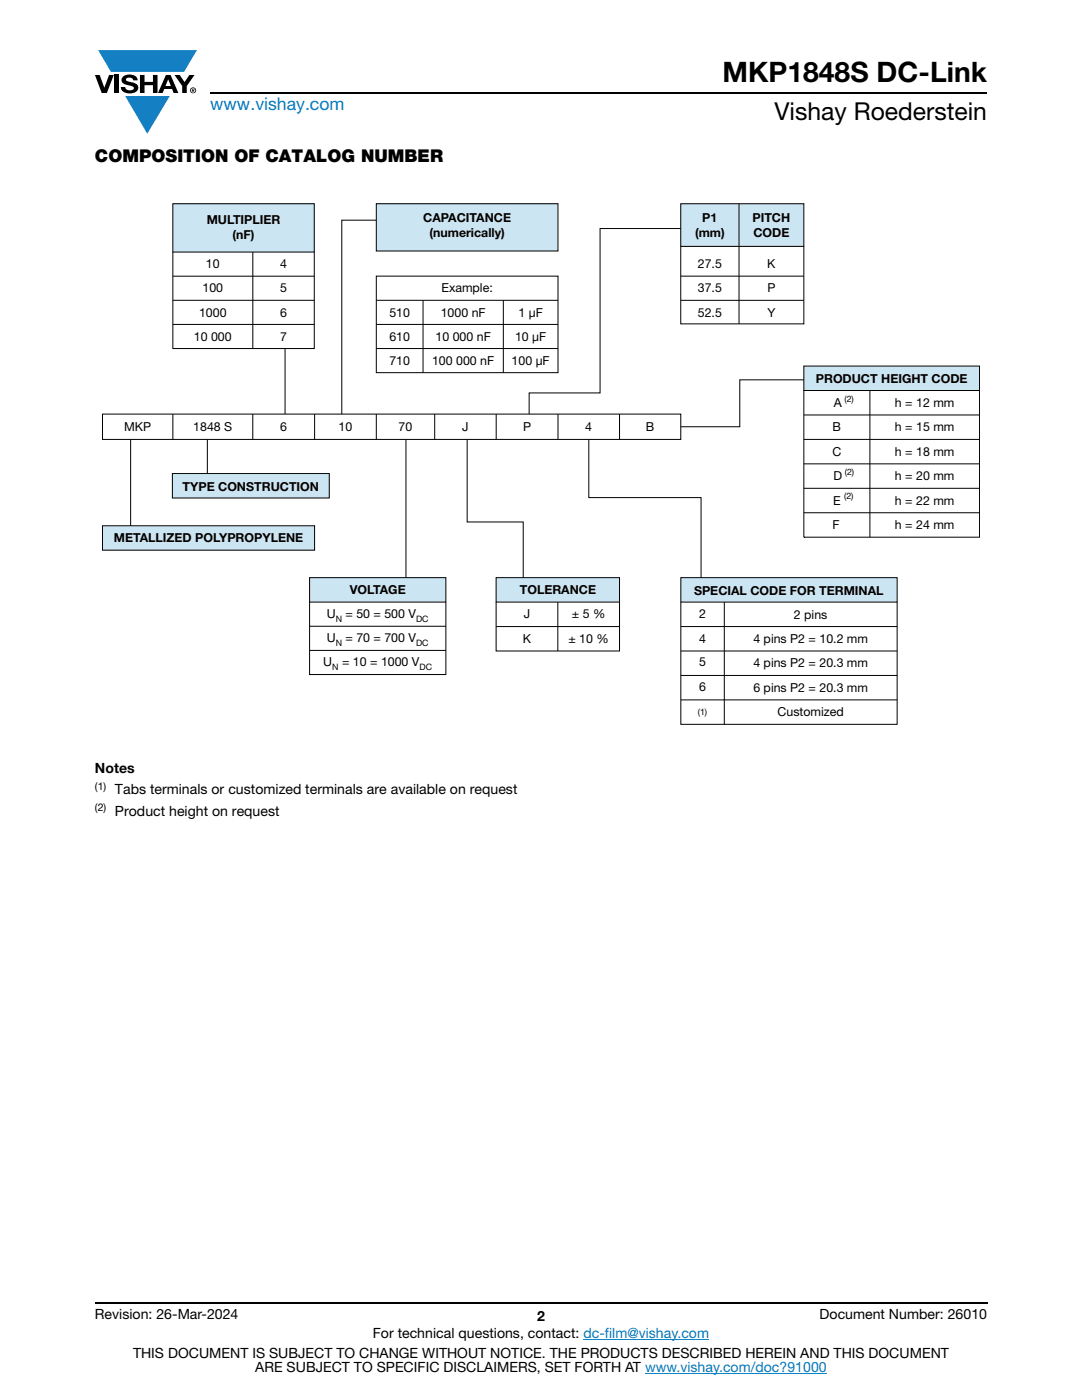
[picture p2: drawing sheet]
<svg xmlns="http://www.w3.org/2000/svg" width="216mm" height="279mm" viewBox="0 0 216 279" stroke-linecap="round" stroke-linejoin="round" font-family="sans-serif">
<defs><g id="words">
<text font-size="5.6" x="144.2" y="16.4">MKP1848S DC-Link</text>
<text font-size="4.9" x="154.5" y="24">Vishay Roederstein</text>
<text font-size="3.5" fill="#007ec4" x="42" y="21.9">www.vishay.com</text>
<text font-size="3.5" x="18.9" y="32.3">COMPOSITION OF CATALOG NUMBER</text>
<g font-size="2.8">
<text x="18.9" y="154.3">Notes</text>
<text x="22.9" y="158.5">Tabs terminals or customized terminals are available on request</text>
<text x="22.9" y="162.8">Product height on request</text>
<text x="18.9" y="263.3">Revision: 26-Mar-2024</text>
<text x="107.2" y="263.6">2</text>
<text x="163.6" y="263.3">Document Number: 26010</text>
<text x="74.4" y="267.1">For technical questions, contact: dc-film@vishay.com</text>
<text x="26.5" y="271">THIS DOCUMENT IS SUBJECT TO CHANGE WITHOUT NOTICE. THE PRODUCTS DESCRIBED HEREIN AND THIS DOCUMENT</text>
<text x="50.9" y="273.8">ARE SUBJECT TO SPECIFIC DISCLAIMERS, SET FORTH AT www.vishay.com/doc?91000</text>
</g>
<g font-size="2.5">
<text x="41.2" y="44.7">MULTIPLIER</text>
<text x="46.4" y="47.6">(nF)</text>
<text x="84.5" y="44.4">CAPACITANCE</text>
<text x="85.7" y="47.3">(numerically)</text>
<text x="138.7" y="47.3">(mm)</text>
<text x="140.1" y="44.4">P1</text>
<text x="150.2" y="44.4">PITCH</text>
<text x="150.3" y="47.3">CODE</text>
<text x="41.1" y="53.6">10</text>
<text x="55.9" y="53.6">4</text>
<text x="139.2" y="53.5">27.5</text>
<text x="153.1" y="53.5">K</text>
<text x="40.4" y="58.4">100</text>
<text x="55.9" y="58.4">5</text>
<text x="88.1" y="58.4">Example:</text>
<text x="139.2" y="58.4">37.5</text>
<text x="153.1" y="58.4">P</text>
<text x="39.7" y="63.2">1000</text>
<text x="55.9" y="63.2">6</text>
<text x="77.7" y="63.3">510</text>
<text x="87.9" y="63.3">1000 nF</text>
<text x="103.5" y="63.3">1 μF</text>
<text x="139.2" y="63.3">52.5</text>
<text x="153.1" y="63.3">Y</text>
<text x="38.7" y="68">10 000</text>
<text x="55.9" y="68">7</text>
<text x="77.7" y="68">610</text>
<text x="86.9" y="68">10 000 nF</text>
<text x="102.8" y="68">10 μF</text>
<text x="77.7" y="72.9">710</text>
<text x="86.2" y="72.9">100 000 nF</text>
<text x="102.1" y="72.9">100 μF</text>
<text x="162.8" y="76.3">PRODUCT HEIGHT CODE</text>
<text x="166.4" y="81.2">A</text>
<text x="178.6" y="81.2">h = 12 mm</text>
<text x="24.8" y="86">MKP</text>
<text x="38.6" y="86">1848 S</text>
<text x="55.9" y="86">6</text>
<text x="67.6" y="86">10</text>
<text x="79.5" y="86">70</text>
<text x="92.2" y="86">J</text>
<text x="104.4" y="86">P</text>
<text x="116.8" y="86">4</text>
<text x="128.9" y="86">B</text>
<text x="166.1" y="86.1">B</text>
<text x="178.6" y="86.1">h = 15 mm</text>
<text x="166.1" y="91">C</text>
<text x="166.3" y="95.9">D</text>
<text x="178.6" y="91">h = 18 mm</text>
<text x="178.6" y="95.9">h = 20 mm</text>
<text x="36.4" y="98">TYPE CONSTRUCTION</text>
<text x="166.2" y="100.7">E</text>
<text x="178.6" y="100.7">h = 22 mm</text>
<text x="166.1" y="105.6">F</text>
<text x="178.6" y="105.6">h = 24 mm</text>
<text x="22.7" y="108.2">METALLIZED POLYPROPYLENE</text>
<text x="69.8" y="118.6">VOLTAGE</text>
<text x="103.7" y="118.5">TOLERANCE</text>
<text x="138.5" y="118.7">SPECIAL CODE FOR TERMINAL</text>
<text x="65.2" y="123.4">U</text>
<text x="68.9" y="123.4">= 50 = 500 V</text>
<text x="104.5" y="123.4">J</text>
<text x="114.1" y="123.4">± 5 %</text>
<text x="139.5" y="123.4">2</text>
<text x="158.4" y="123.5">2 pins</text>
<text x="65.2" y="128.2">U</text>
<text x="68.9" y="128.2">= 70 = 700 V</text>
<text x="104.3" y="128.3">K</text>
<text x="113.4" y="128.3">± 10 %</text>
<text x="139.5" y="128.3">4</text>
<text x="150.3" y="128.3">4 pins P2 = 10.2 mm</text>
<text x="64.5" y="133">U</text>
<text x="68.3" y="133">= 10 = 1000 V</text>
<text x="139.5" y="138">6</text>
<text x="139.5" y="133">5</text>
<text x="150.3" y="133.2">4 pins P2 = 20.3 mm</text>
<text x="150.3" y="138.1">6 pins P2 = 20.3 mm</text>
<text x="155.2" y="143">Customized</text>
</g>
<g font-size="2.1">
<text x="18.9" y="157.7">(1)</text>
<text x="18.9" y="161.9">(2)</text>
</g>
<g font-size="1.8">
<text x="168.5" y="80.2">(2)</text>
<text x="168.6" y="94.8">(2)</text>
<text x="168.4" y="99.7">(2)</text>
<text x="67" y="124.1">N</text>
<text x="83" y="124.1">DC</text>
<text x="67" y="128.9">N</text>
<text x="83" y="128.9">DC</text>
<text x="66.3" y="133.7">N</text>
<text x="83.7" y="133.7">DC</text>
<text x="139.2" y="142.8">(1)</text>
</g>
</g></defs>
<g fill="#147fc3">
<path d="M19.6 10h19.7l-2.6 4.3h-1.1h-13.5z"/>
<path d="M25 19.2h8.9l-4.5 7.5z"/>
</g>
<g fill="#000">
<path d="M18.9 15h1l.9 2.5 1-2.5h.9l-1.4 3.6h-1zM22.9 15h.9v3.6h-.9zM24.6 15.3a2.1 2.1 0 0 1 2.8 .3l.1 .4h-.9a.79 .79 0 0 0-.7-.5 .79 .79 0 0 0-.8 .4l.3 .3 1 .2a1.08 1.08 0 0 1 1.2 1 1.08 1.08 0 0 1-1.1 1.2 1.73 1.73 0 0 1-2.4-1.2h.9a.96 .96 0 0 0 .8 .6 .96 .96 0 0 0 .9-.4 1.31 1.31 0 0 0-1.2-.6 1.03 1.03 0 0 1-1.1-.6 1.03 1.03 0 0 1 .2-1.1zM27.9 15h.9v1.3h1.7v-1.3h.9v3.6h-.9v-1.6h-1.7v1.6h-.9zM34.8 15h1.1l.9 1.4 1-1.4h1l-1.5 2.2v1.4h-.9v-1.4z"/>
<path d="M33.6 15.9l.5 1.3h-1.1zM33.1 15l-1.6 3.6h1l.3-.8h1.5l.3 .8h1l-1.6-3.6z"/>
<path d="M38.4 17.8h.2v.2h-.2zM38.3 17.7v.7h.1v-.3l.4 .3-.2-.3 .2-.2-.1-.2z"/>
<path d="M38.1 18a.46 .46 0 0 1 .9 0 .46 .46 0 0 1-.9 0zM37.9 18a.6 .6 0 0 0 1.2 0 .6 .6 0 0 0-1.2 0z"/>
</g>
<path d="M42 18.6h155M18.9 260h178.1" fill="none" stroke="#000" stroke-width=".36"/>
<path d="M116.4 267.3h25.1M128.7 274h36.3" fill="none" stroke="#007ec4" stroke-width=".2"/>
<path d="M61.8 115.3h27.2v4.9h-27.2z" fill="#cce5f3"/>
<path d="M61.8 115.3h27.2v4.9h-27.2z" fill="none" stroke="#000" stroke-width=".2"/>
<path d="M99 115.3h24.6v4.9h-24.6z" fill="#cce5f3"/>
<path d="M99 115.3h24.6v4.9h-24.6z" fill="none" stroke="#000" stroke-width=".2"/>
<path d="M135.9 115.3h43.1v4.9h-43.1z" fill="#cce5f3"/>
<path d="M135.9 115.3h43.1v4.9h-43.1z" fill="none" stroke="#000" stroke-width=".2"/>
<path d="M20.4 104.9h42.4v4.9h-42.4z" fill="#cce5f3"/>
<path d="M20.4 104.9h42.4v4.9h-42.4z" fill="none" stroke="#000" stroke-width=".2"/>
<path d="M34.4 94.5h31.3v4.9h-31.3z" fill="#cce5f3"/>
<path d="M34.4 94.5h31.3v4.9h-31.3z" fill="none" stroke="#000" stroke-width=".2"/>
<path d="M34.5 40.7h28.2v9.6h-28.2z" fill="#cce5f3"/>
<path d="M34.5 40.7h28.2v9.6h-28.2z" fill="none" stroke="#000" stroke-width=".2"/>
<path d="M75.1 40.7h36.2v9.4h-36.2z" fill="#cce5f3"/>
<path d="M75.1 40.7h36.2v9.4h-36.2z" fill="none" stroke="#000" stroke-width=".2"/>
<path d="M135.8 40.7h24.6v8.5h-24.6z" fill="#cce5f3"/>
<path d="M135.8 40.7h24.6v8.5h-24.6z" fill="none" stroke="#000" stroke-width=".2"/>
<path d="M160.4 73.1h35.1v4.8h-35.1z" fill="#cce5f3"/>
<g fill="none" stroke="#000" stroke-width=".2">
<path d="M34.5 55.1h28.2M34.5 59.9h28.2M34.5 50.3v19.3h28.2v-19.3M50.4 50.3v19.3M75.1 55.1h36.2v19.3h-36.2zM75.1 59.9h36.2M75.1 43.9h-6.9v38.7M84.4 59.9v14.5M100.4 59.9v14.5M135.8 49.2v15.4h24.6v-15.4M135.8 55.1h24.6M135.8 59.9h24.6"/>
<path d="M135.8 45.6h-16.1v32.8h-14.1v4.2M147.5 40.7v23.9M34.5 64.7h28.2M56.9 69.6v13M75.1 64.7h36.2M75.1 69.6h36.2M160.4 73.1h35.1v4.8h-35.1zM160.4 77.9v29.3h35.1v-29.3M160.4 75.8h-12.8v9.4h-11.7M173.6 77.9v29.3M20.4 82.6h115.4v5.1h-115.4zM26.1 87.7v17.2"/>
<path d="M34.5 82.6v5.1M41.4 87.7v6.8M50.4 82.6v5.1M62.8 82.6v5.1M75.1 82.6v5.1M81 87.7v27.6M86.7 82.6v5.1M93.2 87.7v16.5h11.2v11.1M99 82.6v5.1M111.3 82.6v5.1M117.5 87.7v11.6h22.4v16M123.6 82.6v5.1"/>
<path d="M160.4 82.8h35.1M160.4 87.7h35.1M160.4 92.6h35.1M160.4 97.5h35.1M160.4 102.3h35.1M61.8 120.2v14.4h27.2v-14.4M61.8 125h27.2M61.8 129.8h27.2M99 120.2v9.7h24.6v-9.7M99 125h24.6M111.3 120.2v9.7M135.9 120.2v24.4h43.1v-24.4"/>
<path d="M135.9 125h43.1M135.9 129.9h43.1M135.9 134.8h43.1M135.9 139.7h43.1M144.5 120.2v24.4"/>
</g>
<use href="#words"/>
</svg>
